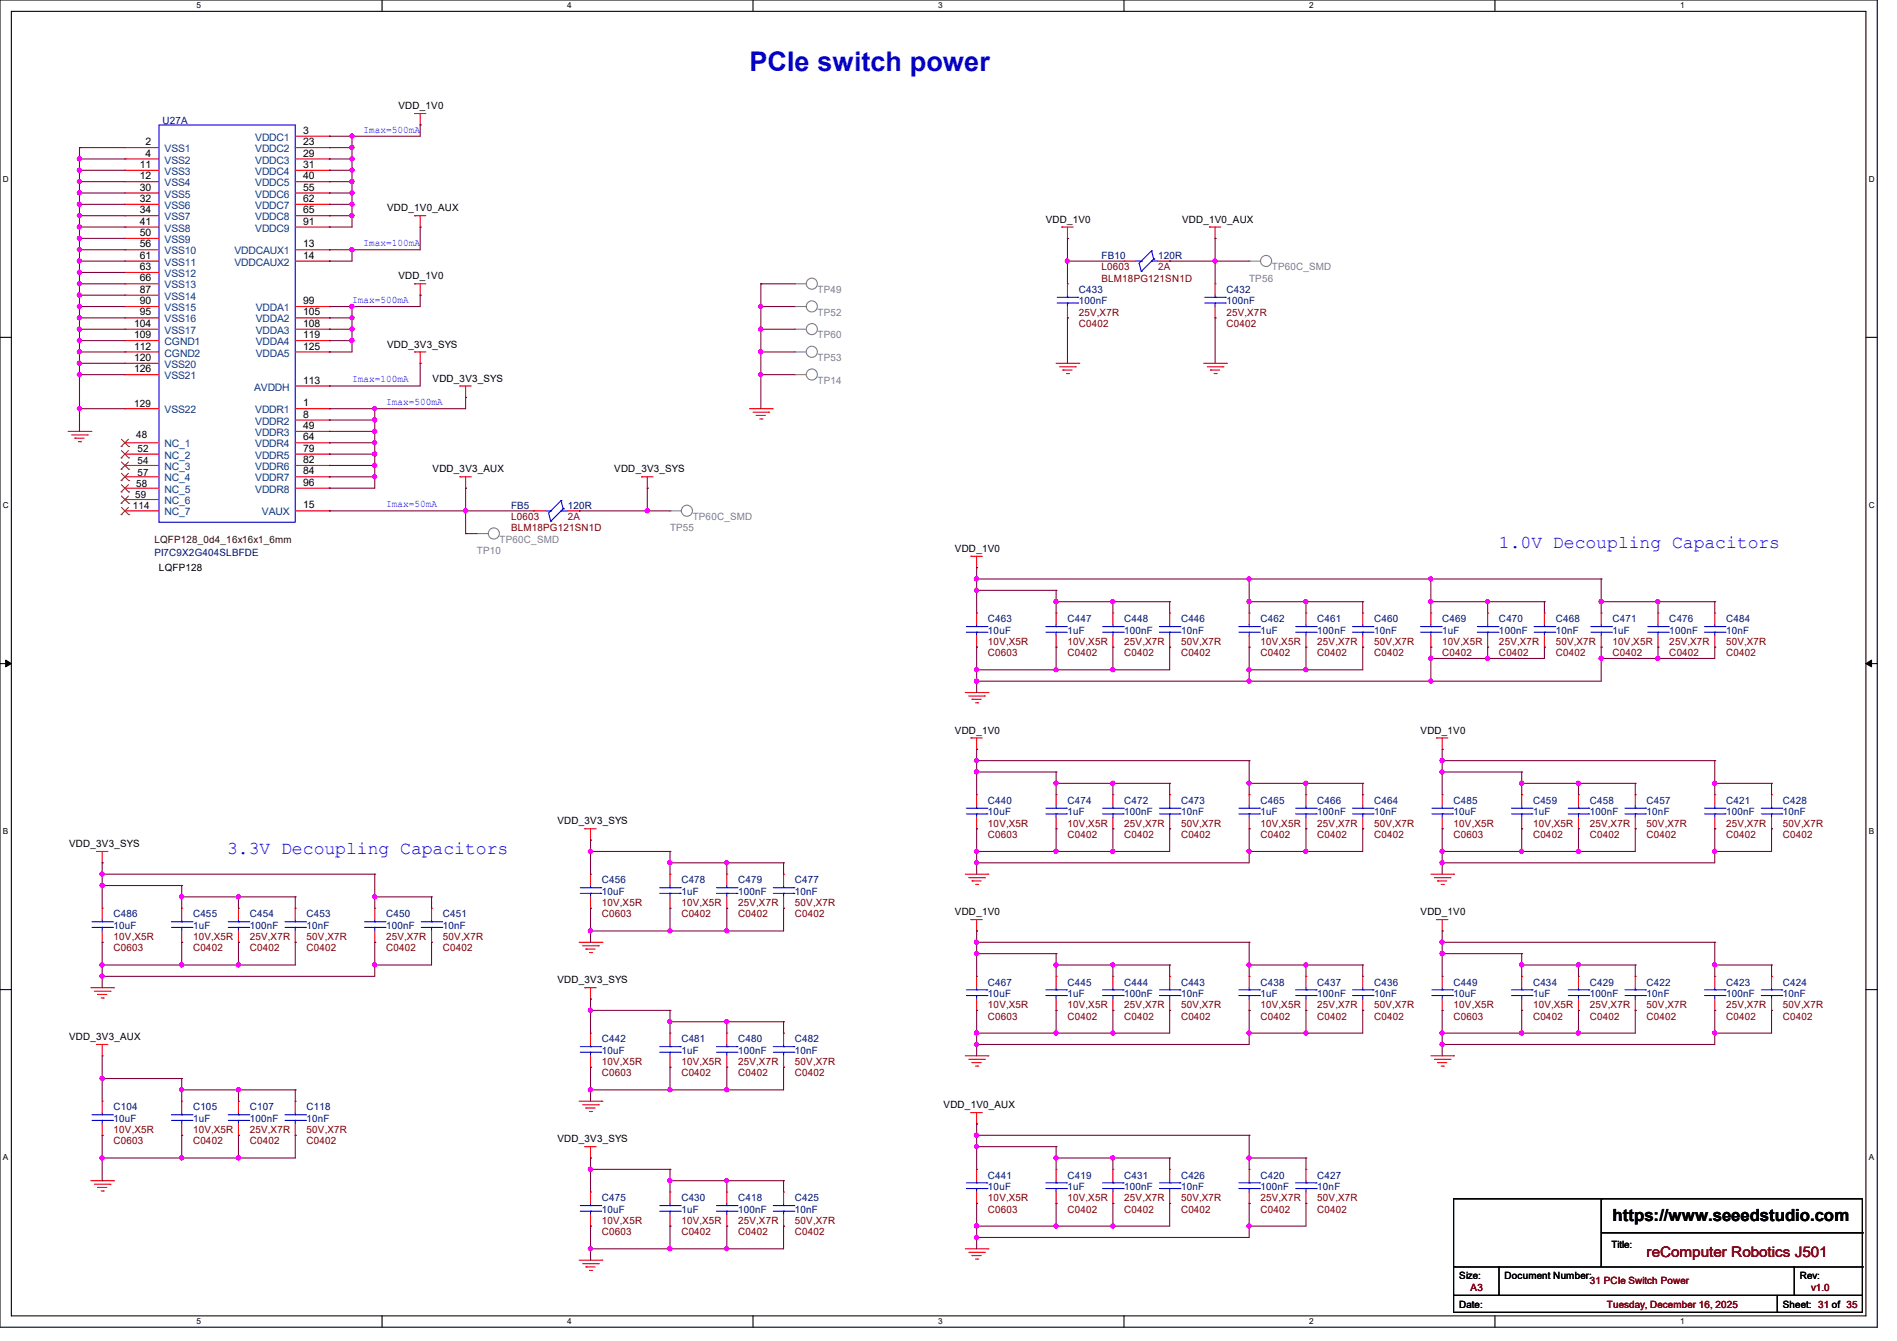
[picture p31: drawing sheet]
<svg xmlns="http://www.w3.org/2000/svg" width="297mm" height="210mm" viewBox="0 0 297 210" stroke-linecap="round" stroke-linejoin="round" font-family="sans-serif">
<defs><g id="words">
<text font-size="4.2" fill="#00f" x="117.3" y="11">PCIe switch power</text>
<g font-size="2.8" fill="#00f">
<text x="234.7" y="85.8">1.0V Decoupling Capacitors</text>
<text x="35.6" y="133.8">3.3V Decoupling Capacitors</text>
</g>
<text font-size="2.6" x="252.5" y="191.2">https://www.seeedstudio.com</text>
<text font-size="2.3" fill="#800000" x="257.8" y="196.9">reComputer Robotics J501</text>
<g font-size="1.6">
<text x="62.4" y="17.1">VDD_1V0</text>
<text x="22.8" y="22.7">2</text>
<text x="47.5" y="21">3</text>
<text x="47.5" y="22.7">23</text>
<text x="21.9" y="26.3">11</text>
<text x="21.9" y="28.1">12</text>
<text x="21.9" y="29.8">30</text>
<text x="22.8" y="24.5">4</text>
<text x="47.5" y="24.5">29</text>
<text x="47.5" y="26.3">31</text>
<text x="47.5" y="28.1">40</text>
<text x="47.5" y="29.8">55</text>
<text x="21.9" y="31.6">32</text>
<text x="21.9" y="33.4">34</text>
<text x="21.9" y="35.2">41</text>
<text x="47.5" y="31.6">62</text>
<text x="47.5" y="33.4">65</text>
<text x="47.5" y="35.2">91</text>
<text x="60.6" y="33.1">VDD_1V0_AUX</text>
<text x="163.7" y="34.9">VDD_1V0</text>
<text x="185.1" y="34.9">VDD_1V0_AUX</text>
<text x="21.9" y="37">50</text>
<text x="21.9" y="38.7">56</text>
<text x="21.9" y="40.5">61</text>
<text x="47.5" y="38.7">13</text>
<text x="47.5" y="40.5">14</text>
<text x="21.9" y="42.3">63</text>
<text x="21.9" y="44.1">66</text>
<text x="21.9" y="45.8">87</text>
<text x="21.9" y="47.6">90</text>
<text x="47.5" y="47.6">99</text>
<text x="62.4" y="43.8">VDD_1V0</text>
<text x="21" y="51.2">104</text>
<text x="21" y="53">109</text>
<text x="21.9" y="49.4">95</text>
<text x="47.5" y="49.4">105</text>
<text x="47.5" y="51.2">108</text>
<text x="47.5" y="53">119</text>
<text x="21" y="54.7">112</text>
<text x="21" y="56.5">120</text>
<text x="21" y="58.3">126</text>
<text x="47.5" y="54.7">125</text>
<text x="60.6" y="54.4">VDD_3V3_SYS</text>
<text x="67.7" y="59.8">VDD_3V3_SYS</text>
<text x="21" y="63.7">129</text>
<text x="47.5" y="60.1">113</text>
<text x="47.5" y="63.6">1</text>
<text x="47.5" y="65.4">8</text>
<text x="21.3" y="68.7">48</text>
<text x="21.5" y="70.8">52</text>
<text x="47.5" y="67.2">49</text>
<text x="47.5" y="69">64</text>
<text x="47.5" y="70.7">79</text>
<text x="21.3" y="76.3">58</text>
<text x="21.5" y="72.7">54</text>
<text x="21.5" y="74.5">57</text>
<text x="47.5" y="72.5">82</text>
<text x="47.5" y="74.3">84</text>
<text x="47.5" y="76.1">96</text>
<text x="67.7" y="74">VDD_3V3_AUX</text>
<text x="96.2" y="74">VDD_3V3_SYS</text>
<text x="20.8" y="79.7">114</text>
<text x="21.2" y="78.1">59</text>
<text x="47.5" y="79.6">15</text>
<text x="24.9" y="89.4">LQFP128</text>
<text x="149.5" y="86.4">VDD_1V0</text>
<text x="149.5" y="114.9">VDD_1V0</text>
<text x="222.4" y="114.9">VDD_1V0</text>
<text x="87.3" y="129.1">VDD_3V3_SYS</text>
<text x="10.8" y="132.7">VDD_3V3_SYS</text>
<text x="149.5" y="143.3">VDD_1V0</text>
<text x="222.4" y="143.3">VDD_1V0</text>
<text x="87.3" y="154">VDD_3V3_SYS</text>
<text x="10.8" y="162.9">VDD_3V3_AUX</text>
<text x="147.7" y="173.6">VDD_1V0_AUX</text>
<text x="87.3" y="178.9">VDD_3V3_SYS</text>
<text x="252.3" y="195.4">Title:</text>
<text x="228.5" y="200.2">Size:</text>
<text x="235.6" y="200.2">Document Number:</text>
<text x="281.8" y="200.2">Rev:</text>
<text x="228.5" y="204.8">Date:</text>
<text x="279.1" y="204.8">Sheet: 31 of 35</text>
</g>
<g font-size="1.6" fill="#000080">
<text x="25.4" y="19.4">U27A</text>
<text x="172.5" y="40.6">FB10</text>
<text x="181.3" y="40.6">120R</text>
<text x="168.9" y="45.9">C433</text>
<text x="168.9" y="47.7">100nF</text>
<text x="192" y="45.9">C432</text>
<text x="192" y="47.7">100nF</text>
<text x="80" y="79.7">FB5</text>
<text x="88.9" y="79.7">120R</text>
<text x="24.2" y="87.1">PI7C9X2G404SLBFDE</text>
<text x="154.7" y="97.4">C463</text>
<text x="154.7" y="99.2">10uF</text>
<text x="167.1" y="97.4">C447</text>
<text x="167.1" y="99.2">1uF</text>
<text x="176" y="97.4">C448</text>
<text x="176" y="99.2">100nF</text>
<text x="184.9" y="97.4">C446</text>
<text x="184.9" y="99.2">10nF</text>
<text x="197.4" y="97.4">C462</text>
<text x="197.4" y="99.2">1uF</text>
<text x="206.2" y="97.4">C461</text>
<text x="206.2" y="99.2">100nF</text>
<text x="215.1" y="97.4">C460</text>
<text x="215.1" y="99.2">10nF</text>
<text x="225.8" y="97.4">C469</text>
<text x="225.8" y="99.2">1uF</text>
<text x="234.7" y="97.4">C470</text>
<text x="234.7" y="99.2">100nF</text>
<text x="243.6" y="97.4">C468</text>
<text x="243.6" y="99.2">10nF</text>
<text x="252.5" y="97.4">C471</text>
<text x="252.5" y="99.2">1uF</text>
<text x="261.4" y="97.4">C476</text>
<text x="261.4" y="99.2">100nF</text>
<text x="270.3" y="97.4">C484</text>
<text x="270.3" y="99.2">10nF</text>
<text x="154.7" y="125.9">C440</text>
<text x="167.1" y="125.9">C474</text>
<text x="176" y="125.9">C472</text>
<text x="184.9" y="125.9">C473</text>
<text x="197.4" y="125.9">C465</text>
<text x="206.2" y="125.9">C466</text>
<text x="215.1" y="125.9">C464</text>
<text x="227.6" y="125.9">C485</text>
<text x="240" y="125.9">C459</text>
<text x="248.9" y="125.9">C458</text>
<text x="257.8" y="125.9">C457</text>
<text x="270.3" y="125.9">C421</text>
<text x="279.1" y="125.9">C428</text>
<text x="154.7" y="127.7">10uF</text>
<text x="167.1" y="127.7">1uF</text>
<text x="176" y="127.7">100nF</text>
<text x="184.9" y="127.7">10nF</text>
<text x="197.4" y="127.7">1uF</text>
<text x="206.2" y="127.7">100nF</text>
<text x="215.1" y="127.7">10nF</text>
<text x="227.6" y="127.7">10uF</text>
<text x="240" y="127.7">1uF</text>
<text x="248.9" y="127.7">100nF</text>
<text x="257.8" y="127.7">10nF</text>
<text x="270.3" y="127.7">100nF</text>
<text x="279.1" y="127.7">10nF</text>
<text x="17.8" y="143.7">C486</text>
<text x="30.2" y="143.7">C455</text>
<text x="39.1" y="143.7">C454</text>
<text x="48" y="143.7">C453</text>
<text x="60.5" y="143.7">C450</text>
<text x="69.3" y="143.7">C451</text>
<text x="94.2" y="138.3">C456</text>
<text x="94.2" y="140.1">10uF</text>
<text x="106.7" y="138.3">C478</text>
<text x="106.7" y="140.1">1uF</text>
<text x="115.6" y="138.3">C479</text>
<text x="115.6" y="140.1">100nF</text>
<text x="124.5" y="138.3">C477</text>
<text x="124.5" y="140.1">10nF</text>
<text x="17.8" y="145.5">10uF</text>
<text x="30.2" y="145.5">1uF</text>
<text x="39.1" y="145.5">100nF</text>
<text x="48" y="145.5">10nF</text>
<text x="60.5" y="145.5">100nF</text>
<text x="69.3" y="145.5">10nF</text>
<text x="154.7" y="154.3">C467</text>
<text x="167.1" y="154.3">C445</text>
<text x="176" y="154.3">C444</text>
<text x="184.9" y="154.3">C443</text>
<text x="197.4" y="154.3">C438</text>
<text x="206.2" y="154.3">C437</text>
<text x="215.1" y="154.3">C436</text>
<text x="227.6" y="154.3">C449</text>
<text x="240" y="154.3">C434</text>
<text x="248.9" y="154.3">C429</text>
<text x="257.8" y="154.3">C422</text>
<text x="270.3" y="154.3">C423</text>
<text x="279.1" y="154.3">C424</text>
<text x="154.7" y="156.1">10uF</text>
<text x="167.1" y="156.1">1uF</text>
<text x="176" y="156.1">100nF</text>
<text x="184.9" y="156.1">10nF</text>
<text x="197.4" y="156.1">1uF</text>
<text x="206.2" y="156.1">100nF</text>
<text x="215.1" y="156.1">10nF</text>
<text x="227.6" y="156.1">10uF</text>
<text x="240" y="156.1">1uF</text>
<text x="248.9" y="156.1">100nF</text>
<text x="257.8" y="156.1">10nF</text>
<text x="270.3" y="156.1">100nF</text>
<text x="279.1" y="156.1">10nF</text>
<text x="94.2" y="163.2">C442</text>
<text x="94.2" y="165">10uF</text>
<text x="106.7" y="163.2">C481</text>
<text x="106.7" y="165">1uF</text>
<text x="115.6" y="163.2">C480</text>
<text x="115.6" y="165">100nF</text>
<text x="124.5" y="163.2">C482</text>
<text x="124.5" y="165">10nF</text>
<text x="17.8" y="173.9">C104</text>
<text x="30.2" y="173.9">C105</text>
<text x="39.1" y="173.9">C107</text>
<text x="48" y="173.9">C118</text>
<text x="17.8" y="175.7">10uF</text>
<text x="30.2" y="175.7">1uF</text>
<text x="39.1" y="175.7">100nF</text>
<text x="48" y="175.7">10nF</text>
<text x="154.7" y="184.6">C441</text>
<text x="167.1" y="184.6">C419</text>
<text x="176" y="184.6">C431</text>
<text x="184.9" y="184.6">C426</text>
<text x="197.4" y="184.6">C420</text>
<text x="206.2" y="184.6">C427</text>
<text x="94.2" y="188.1">C475</text>
<text x="94.2" y="189.9">10uF</text>
<text x="106.7" y="188.1">C430</text>
<text x="106.7" y="189.9">1uF</text>
<text x="115.6" y="188.1">C418</text>
<text x="115.6" y="189.9">100nF</text>
<text x="124.5" y="188.1">C425</text>
<text x="124.5" y="189.9">10nF</text>
<text x="154.7" y="186.3">10uF</text>
<text x="167.1" y="186.3">1uF</text>
<text x="176" y="186.3">100nF</text>
<text x="184.9" y="186.3">10nF</text>
<text x="197.4" y="186.3">100nF</text>
<text x="206.2" y="186.3">10nF</text>
</g>
<g font-size="1.6" fill="#004080">
<text x="25.8" y="23.8">VSS1</text>
<text x="40" y="22.1">VDDC1</text>
<text x="40" y="23.8">VDDC2</text>
<text x="25.8" y="25.6">VSS2</text>
<text x="25.8" y="27.4">VSS3</text>
<text x="25.8" y="29.2">VSS4</text>
<text x="40" y="25.6">VDDC3</text>
<text x="40" y="27.4">VDDC4</text>
<text x="40" y="29.2">VDDC5</text>
<text x="25.8" y="30.9">VSS5</text>
<text x="25.8" y="32.7">VSS6</text>
<text x="25.8" y="34.5">VSS7</text>
<text x="40" y="30.9">VDDC6</text>
<text x="40" y="32.7">VDDC7</text>
<text x="40" y="34.5">VDDC8</text>
<text x="25.8" y="36.3">VSS8</text>
<text x="25.8" y="38.1">VSS9</text>
<text x="25.8" y="39.8">VSS10</text>
<text x="25.8" y="41.6">VSS11</text>
<text x="36.7" y="39.8">VDDCAUX1</text>
<text x="36.7" y="41.6">VDDCAUX2</text>
<text x="40" y="36.3">VDDC9</text>
<text x="25.8" y="43.4">VSS12</text>
<text x="25.8" y="45.2">VSS13</text>
<text x="25.8" y="46.9">VSS14</text>
<text x="25.8" y="48.7">VSS15</text>
<text x="25.8" y="50.5">VSS16</text>
<text x="25.8" y="52.3">VSS17</text>
<text x="40" y="50.5">VDDA2</text>
<text x="40" y="48.7">VDDA1</text>
<text x="40" y="52.3">VDDA3</text>
<text x="25.8" y="54.1">CGND1</text>
<text x="25.8" y="55.8">CGND2</text>
<text x="25.8" y="57.6">VSS20</text>
<text x="25.8" y="59.4">VSS21</text>
<text x="40" y="54.1">VDDA4</text>
<text x="40" y="55.8">VDDA5</text>
<text x="25.8" y="64.7">VSS22</text>
<text x="39.8" y="61.2">AVDDH</text>
<text x="40" y="64.7">VDDR1</text>
<text x="25.8" y="70.1">NC_1</text>
<text x="25.8" y="71.8">NC_2</text>
<text x="40" y="66.5">VDDR2</text>
<text x="40" y="68.3">VDDR3</text>
<text x="40" y="70.1">VDDR4</text>
<text x="40" y="71.8">VDDR5</text>
<text x="25.8" y="73.6">NC_3</text>
<text x="25.8" y="75.4">NC_4</text>
<text x="25.8" y="77.2">NC_5</text>
<text x="40" y="73.6">VDDR6</text>
<text x="40" y="75.4">VDDR7</text>
<text x="40" y="77.2">VDDR8</text>
<text x="25.8" y="79">NC_6</text>
<text x="25.8" y="80.7">NC_7</text>
<text x="41" y="80.7">VAUX</text>
</g>
<g font-size="1.6" fill="#00f">
<text x="56.9" y="20.8">Imax=500mA</text>
<text x="56.9" y="38.6">Imax=100mA</text>
<text x="55.1" y="47.5">Imax=500mA</text>
<text x="55.1" y="59.9">Imax=100mA</text>
<text x="60.5" y="63.5">Imax=500mA</text>
<text x="60.5" y="79.5">Imax=50mA</text>
</g>
<g font-size="1.6" fill="#808080">
<text x="128" y="45.9">TP49</text>
<text x="195.6" y="44.1">TP56</text>
<text x="199.1" y="42.3">TP60C_SMD</text>
<text x="128" y="49.4">TP52</text>
<text x="128" y="53">TP60</text>
<text x="128" y="56.6">TP53</text>
<text x="128" y="60.1">TP14</text>
<text x="104.9" y="83.2">TP55</text>
<text x="108.5" y="81.4">TP60C_SMD</text>
<text x="74.7" y="86.8">TP10</text>
<text x="78.2" y="85">TP60C_SMD</text>
</g>
<g font-size="1.6" fill="#800000">
<text x="172.5" y="42.3">L0603</text>
<text x="172.5" y="44.1">BLM18PG121SN1D</text>
<text x="168.9" y="51.2">C0402</text>
<text x="168.9" y="49.4">25V,X7R</text>
<text x="192" y="51.2">C0402</text>
<text x="192" y="49.4">25V,X7R</text>
<text x="80" y="81.4">L0603</text>
<text x="80" y="83.2">BLM18PG121SN1D</text>
<text x="154.7" y="101">10V,X5R</text>
<text x="167.1" y="101">10V,X5R</text>
<text x="176" y="101">25V,X7R</text>
<text x="184.9" y="101">50V,X7R</text>
<text x="197.4" y="101">10V,X5R</text>
<text x="206.2" y="101">25V,X7R</text>
<text x="215.1" y="101">50V,X7R</text>
<text x="225.8" y="101">10V,X5R</text>
<text x="234.7" y="101">25V,X7R</text>
<text x="243.6" y="101">50V,X7R</text>
<text x="252.5" y="101">10V,X5R</text>
<text x="261.4" y="101">25V,X7R</text>
<text x="270.3" y="101">50V,X7R</text>
<text x="154.7" y="102.8">C0603</text>
<text x="167.1" y="102.8">C0402</text>
<text x="176" y="102.8">C0402</text>
<text x="184.9" y="102.8">C0402</text>
<text x="197.4" y="102.8">C0402</text>
<text x="206.2" y="102.8">C0402</text>
<text x="215.1" y="102.8">C0402</text>
<text x="225.8" y="102.8">C0402</text>
<text x="234.7" y="102.8">C0402</text>
<text x="243.6" y="102.8">C0402</text>
<text x="252.5" y="102.8">C0402</text>
<text x="261.4" y="102.8">C0402</text>
<text x="270.3" y="102.8">C0402</text>
<text x="154.7" y="131.2">C0603</text>
<text x="154.7" y="129.5">10V,X5R</text>
<text x="167.1" y="131.2">C0402</text>
<text x="167.1" y="129.5">10V,X5R</text>
<text x="176" y="131.2">C0402</text>
<text x="176" y="129.5">25V,X7R</text>
<text x="184.9" y="131.2">C0402</text>
<text x="184.9" y="129.5">50V,X7R</text>
<text x="197.4" y="131.2">C0402</text>
<text x="197.4" y="129.5">10V,X5R</text>
<text x="206.2" y="131.2">C0402</text>
<text x="206.2" y="129.5">25V,X7R</text>
<text x="215.1" y="131.2">C0402</text>
<text x="215.1" y="129.5">50V,X7R</text>
<text x="227.6" y="131.2">C0603</text>
<text x="227.6" y="129.5">10V,X5R</text>
<text x="240" y="131.2">C0402</text>
<text x="240" y="129.5">10V,X5R</text>
<text x="248.9" y="131.2">C0402</text>
<text x="248.9" y="129.5">25V,X7R</text>
<text x="257.8" y="131.2">C0402</text>
<text x="257.8" y="129.5">50V,X7R</text>
<text x="270.3" y="131.2">C0402</text>
<text x="270.3" y="129.5">25V,X7R</text>
<text x="279.1" y="131.2">C0402</text>
<text x="279.1" y="129.5">50V,X7R</text>
<text x="94.2" y="143.7">C0603</text>
<text x="94.2" y="141.9">10V,X5R</text>
<text x="106.7" y="143.7">C0402</text>
<text x="106.7" y="141.9">10V,X5R</text>
<text x="115.6" y="143.7">C0402</text>
<text x="115.6" y="141.9">25V,X7R</text>
<text x="124.5" y="143.7">C0402</text>
<text x="124.5" y="141.9">50V,X7R</text>
<text x="17.8" y="149">C0603</text>
<text x="17.8" y="147.2">10V,X5R</text>
<text x="30.2" y="149">C0402</text>
<text x="30.2" y="147.2">10V,X5R</text>
<text x="39.1" y="149">C0402</text>
<text x="39.1" y="147.2">25V,X7R</text>
<text x="48" y="149">C0402</text>
<text x="48" y="147.2">50V,X7R</text>
<text x="60.5" y="149">C0402</text>
<text x="60.5" y="147.2">25V,X7R</text>
<text x="69.3" y="149">C0402</text>
<text x="69.3" y="147.2">50V,X7R</text>
<text x="154.7" y="159.7">C0603</text>
<text x="154.7" y="157.9">10V,X5R</text>
<text x="167.1" y="159.7">C0402</text>
<text x="167.1" y="157.9">10V,X5R</text>
<text x="176" y="159.7">C0402</text>
<text x="176" y="157.9">25V,X7R</text>
<text x="184.9" y="159.7">C0402</text>
<text x="184.9" y="157.9">50V,X7R</text>
<text x="197.4" y="159.7">C0402</text>
<text x="197.4" y="157.9">10V,X5R</text>
<text x="206.2" y="159.7">C0402</text>
<text x="206.2" y="157.9">25V,X7R</text>
<text x="215.1" y="159.7">C0402</text>
<text x="215.1" y="157.9">50V,X7R</text>
<text x="227.6" y="159.7">C0603</text>
<text x="227.6" y="157.9">10V,X5R</text>
<text x="240" y="159.7">C0402</text>
<text x="240" y="157.9">10V,X5R</text>
<text x="248.9" y="159.7">C0402</text>
<text x="248.9" y="157.9">25V,X7R</text>
<text x="257.8" y="159.7">C0402</text>
<text x="257.8" y="157.9">50V,X7R</text>
<text x="270.3" y="159.7">C0402</text>
<text x="270.3" y="157.9">25V,X7R</text>
<text x="279.1" y="159.7">C0402</text>
<text x="279.1" y="157.9">50V,X7R</text>
<text x="94.2" y="166.8">10V,X5R</text>
<text x="106.7" y="166.8">10V,X5R</text>
<text x="115.6" y="166.8">25V,X7R</text>
<text x="124.5" y="166.8">50V,X7R</text>
<text x="94.2" y="168.6">C0603</text>
<text x="106.7" y="168.6">C0402</text>
<text x="115.6" y="168.6">C0402</text>
<text x="124.5" y="168.6">C0402</text>
<text x="17.8" y="179.2">C0603</text>
<text x="17.8" y="177.5">10V,X5R</text>
<text x="30.2" y="179.2">C0402</text>
<text x="30.2" y="177.5">10V,X5R</text>
<text x="39.1" y="179.2">C0402</text>
<text x="39.1" y="177.5">25V,X7R</text>
<text x="48" y="179.2">C0402</text>
<text x="48" y="177.5">50V,X7R</text>
<text x="94.2" y="191.7">10V,X5R</text>
<text x="106.7" y="191.7">10V,X5R</text>
<text x="115.6" y="191.7">25V,X7R</text>
<text x="124.5" y="191.7">50V,X7R</text>
<text x="154.7" y="189.9">C0603</text>
<text x="154.7" y="188.1">10V,X5R</text>
<text x="167.1" y="189.9">C0402</text>
<text x="167.1" y="188.1">10V,X5R</text>
<text x="176" y="189.9">C0402</text>
<text x="176" y="188.1">25V,X7R</text>
<text x="184.9" y="189.9">C0402</text>
<text x="184.9" y="188.1">50V,X7R</text>
<text x="197.4" y="189.9">C0402</text>
<text x="197.4" y="188.1">25V,X7R</text>
<text x="206.2" y="189.9">C0402</text>
<text x="206.2" y="188.1">50V,X7R</text>
<text x="94.2" y="193.5">C0603</text>
<text x="106.7" y="193.5">C0402</text>
<text x="115.6" y="193.5">C0402</text>
<text x="124.5" y="193.5">C0402</text>
<text x="230.2" y="202.2">A3</text>
<text x="248.9" y="201.1">31 PCIe Switch Power</text>
<text x="283.6" y="202.2">v1.0</text>
<text x="251.6" y="204.8">Tuesday, December 16, 2025</text>
</g>
<g font-size="1.6" fill="#800040">
<text x="181.4" y="42.3">2A</text>
<text x="88.9" y="81.4">2A</text>
</g>
<text font-size="1.6" fill="#400000" x="24.2" y="85">LQFP128_0d4_16x16x1_6mm</text>
<g font-size="1.3">
<text x="30.8" y="1.3">5</text>
<text x="88.8" y="1.3">4</text>
<text x="146.9" y="1.3">3</text>
<text x="205" y="1.3">2</text>
<text x="263.1" y="1.3">1</text>
<text x=".5" y="28.4">D</text>
<text x="292.6" y="28.4">D</text>
<text x=".5" y="79.5">C</text>
<text x="292.6" y="79.5">C</text>
<text x=".5" y="130.6">B</text>
<text x="292.6" y="130.6">B</text>
<text x=".5" y="181.7">A</text>
<text x="292.6" y="181.7">A</text>
<text x="30.8" y="207.4">5</text>
<text x="88.8" y="207.4">4</text>
<text x="146.9" y="207.4">3</text>
<text x="205" y="207.4">2</text>
<text x="263.1" y="207.4">1</text>
</g>
</g></defs>
<path d="M0 0h293.9v207.9h-293.9zM1.8 1.8h290.3v204.3h-290.3z" fill="none" stroke="#000" stroke-width=".17"/>
<g fill="#fff">
<path d="M30.8 .2h.7v1.4h-.7z"/>
<path d="M30.8 206.2h.7v1.4h-.7z"/>
</g>
<path d="M59.8 0v1.8M59.8 206.1v1.8" fill="none" stroke="#000" stroke-width=".17"/>
<g fill="#fff">
<path d="M88.8 .2h.7v1.4h-.7z"/>
<path d="M88.8 206.2h.7v1.4h-.7z"/>
</g>
<path d="M117.9 0v1.8M117.9 206.1v1.8" fill="none" stroke="#000" stroke-width=".17"/>
<g fill="#fff">
<path d="M146.9 .2h.7v1.4h-.7z"/>
<path d="M146.9 206.2h.7v1.4h-.7z"/>
</g>
<path d="M176 0v1.8M176 206.1v1.8" fill="none" stroke="#000" stroke-width=".17"/>
<g fill="#fff">
<path d="M205 .2h.7v1.4h-.7z"/>
<path d="M205 206.2h.7v1.4h-.7z"/>
</g>
<path d="M234.1 0v1.8M234.1 206.1v1.8" fill="none" stroke="#000" stroke-width=".17"/>
<g fill="#fff">
<path d="M263.1 .2h.6v1.4h-.6z"/>
<path d="M263.1 206.2h.6v1.4h-.6z"/>
<path d="M.5 27.3h.9v1.4h-.9z"/>
<path d="M292.6 27.3h.9v1.4h-.9z"/>
<path d="M.5 78.4h.9v1.4h-.9z"/>
<path d="M292.6 78.4h.9v1.4h-.9z"/>
</g>
<path d="M0 52.8h1.8M292.1 52.8h1.8" fill="none" stroke="#000" stroke-width=".17"/>
<g fill="#fff">
<path d="M.5 129.5h.8v1.4h-.8z"/>
<path d="M292.6 129.5h.8v1.4h-.8z"/>
</g>
<path d="M0 103.9h1.8M292.1 103.9h1.8" fill="none" stroke="#000" stroke-width=".17"/>
<path d="M.9 103.4l.9 .5-.9 .5zM292.1 103.9l.9-.5v1z" fill="#000" stroke="#000" stroke-width=".16"/>
<g fill="#fff">
<path d="M.5 180.5h.8v1.4h-.8z"/>
<path d="M292.6 180.5h.8v1.4h-.8z"/>
</g>
<g fill="none" stroke="#000" stroke-width=".17">
<path d="M0 155h1.8M292.1 155h1.8M227.6 187.7h64v17.8h-64zM227.6 198.4h64M234.7 198.4v4.5M250.7 187.7h.1M250.7 187.7v10.7M250.7 193.1h40.9M280.9 198.4v4.5M291.6 198.4h.1M291.6 193.1h.1M227.6 202.9h.1"/>
<path d="M227.6 202.9h64M234.7 202.9h.1M278.3 205.5h.1M278.3 202.9v2.6M280.9 202.9h.1"/>
</g>
<g fill="none" stroke="#f00" stroke-width=".17">
<path d="M64.9 17.8h.1M64.9 17.8h1.8M65.8 19.6h.1M65.8 17.8v1.8M19.6 23.1h.1M19.6 24.9h.1M19.6 26.7h.1M19.6 28.4h.1M19.6 30.2h.1M19.6 32h.1M19.6 33.8h.1M19.6 35.6h.1"/>
<path d="M19.6 37.3h.1M19.6 39.1h.1M19.6 33.8h5.3M19.6 35.6h5.3M19.6 23.1h5.3M19.6 24.9h5.3M19.6 26.7h5.3M19.6 28.4h5.3M19.6 30.2h5.3M19.6 32h5.3M19.6 37.3h5.3M19.6 39.1h5.3"/>
<path d="M46.2 33.8h5.4M46.2 35.6h5.4M46.2 23.1h5.4M46.2 24.9h5.4M46.2 26.7h5.4M46.2 28.4h5.4M46.2 30.2h5.4M46.2 32h5.4M46.2 39.1h5.4M46.2 21.3h5.4M51.6 21.3h.1M51.6 23.1h.1"/>
<path d="M51.6 24.9h.1M51.6 26.7h.1M51.6 28.4h.1M51.6 30.2h.1M51.6 32h.1M51.6 33.8h.1M51.6 35.6h.1M51.6 39.1h.1M64.9 33.8h.1M64.9 33.8h1.8M65.8 35.6h.1M65.8 33.8v1.8"/>
<path d="M166.2 35.6h.1M166.2 35.6h1.8M167.1 37.3h.1M167.1 35.6v1.7M189.4 35.6h.1M189.4 35.6h1.7M190.2 37.3h.1M190.2 35.6v1.7M19.6 40.9h.1M19.6 42.7h.1M19.6 44.4h.1M19.6 46.2h.1"/>
<path d="M19.6 48h.1M19.6 49.8h.1M19.6 51.6h.1M19.6 53.3h.1M19.6 55.1h.1M19.6 56.9h.1M19.6 58.7h.1M19.6 56.9h5.3M19.6 44.4h5.3M19.6 55.1h5.3M19.6 40.9h5.3M19.6 42.7h5.3"/>
<path d="M19.6 46.2h5.3M19.6 48h5.3M19.6 49.8h5.3M19.6 51.6h5.3M19.6 53.3h5.3M19.6 58.7h5.3M46.2 55.1h5.4M46.2 40.9h5.4M46.2 48h5.4M46.2 49.8h5.4M46.2 51.6h5.4M46.2 53.3h5.4"/>
<path d="M51.6 40.9h.1M51.6 49.8h.1M51.6 48h.1M51.6 51.6h.1M51.6 53.3h.1M51.6 55.1h.1M64.9 44.4h.1M64.9 55.1h.1M64.9 44.4h1.8M64.9 55.1h1.8M65.8 46.2h.1M65.8 56.9h.1"/>
<path d="M65.8 44.4v1.8M65.8 55.1v1.8M165.4 56.9h3.5M165.9 57.4h2.5M166.4 58h.1M166.4 58h1.5M167 58.5h.3M167.1 44.4h.1M167.1 49.8h.1M167.1 44.4v1.8M167.1 48v1.8M167.3 58.5h.1"/>
<path d="M168.4 57.4h.1M168.9 56.9h.1M176 40.9h.1M176 40.9h1.8M181.4 40.9h1.7M183.1 40.9h.1M188.5 56.9h3.5M189 57.4h2.5M189.5 58h.1M189.5 58h1.5M190.1 58.5h.3M190.2 44.4h.1"/>
<path d="M190.2 49.8h.1M190.2 44.4v1.8M190.2 48v1.8M190.4 58.5h.1M191.5 57.4h.1M192 56.9h.1M10.7 67.6h3.5M11.2 68.1h2.5M11.7 68.6h.1M11.7 68.6h1.5M12.3 69.2h.3M12.6 69.2h.1"/>
<path d="M13.7 68.1h.1M14.2 67.6h.1M19.6 64h.1M19.6 69.3h.1M19.6 71.1h.1M19.6 72.9h.1M19.6 74.7h.1M19.6 76.5h.1M19.6 78.2h.1M19.6 64h5.3M19.6 74.7h5.3M19.6 69.3h5.3"/>
<path d="M19.6 71.1h5.3M19.6 72.9h5.3M19.6 76.5h5.3M19.6 78.2h5.3M46.2 67.6h5.4M46.2 64h5.4M46.2 60.5h5.4M46.2 74.7h5.4M46.2 65.8h5.4M46.2 69.3h5.4M46.2 71.1h5.4M46.2 72.9h5.4"/>
<path d="M46.2 76.5h5.4M51.6 60.5h.1M51.6 64h.1M51.6 65.8h.1M51.6 67.6h.1M51.6 69.3h.1M51.6 71.1h.1M51.6 72.9h.1M51.6 74.7h.1M51.6 76.5h.1M72 60.5h.1M72 74.7h.1"/>
<path d="M72 60.5h1.8M72 74.7h1.8M72.9 62.2h.1M72.9 76.5h.1M72.9 60.5v1.7M72.9 74.7v1.8M100.5 74.7h.1M100.5 74.7h1.7M101.3 76.5h.1M101.3 74.7v1.8M117.3 64h3.6M117.9 64.6h2.5"/>
<path d="M118.4 65.1h.1M118.4 65.1h1.4M119 65.6h.3M119.3 65.6h.1M120.4 64.6h.1M120.9 64h.1M19.6 80h.1M19.6 80h5.3M46.2 80h5.4M51.6 80h.1M83.6 80h.1M83.6 80h1.7"/>
<path d="M88.9 80h1.8M90.7 80h.1M152 87.1h.1M152 87.1h1.8M152.9 88.9h.1M152.9 96h.1M152.9 87.1v1.8M152.9 96v1.8M152.9 99.6v1.7M165.4 96h.1M165.4 96v1.8M165.4 99.6v1.7"/>
<path d="M174.2 96h.1M174.2 96v1.8M174.2 99.6v1.7M183.1 96h.1M183.1 96v1.8M183.1 99.6v1.7M195.6 96h.1M195.6 96v1.8M195.6 99.6v1.7M204.5 96h.1M204.5 96v1.8M204.5 99.6v1.7"/>
<path d="M213.4 96h.1M213.4 96v1.8M213.4 99.6v1.7M224 96h.1M224 96v1.8M224 99.6v1.7M232.9 96h.1M232.9 96v1.8M232.9 99.6v1.7M241.8 96h.1M241.8 96v1.8M241.8 99.6v1.7"/>
<path d="M250.7 96h.1M250.7 96v1.8M250.7 99.6v1.7M259.6 96h.1M259.6 96v1.8M259.6 99.6v1.7M268.5 96h.1M268.5 96v1.8M268.5 99.6v1.7M151.1 108.5h3.6M151.7 109h2.4M152 115.6h.1"/>
<path d="M152 115.6h1.8M152.2 109.5h.1M152.2 109.5h1.4M152.7 110.1h.4M152.9 117.3h.1M152.9 101.3h.1M152.9 115.6v1.7M153.1 110.1h.1M154.1 109h.1M154.7 108.5h.1M165.4 101.3h.1M174.2 101.3h.1"/>
<path d="M183.1 101.3h.1M195.6 101.3h.1M204.5 101.3h.1M213.4 101.3h.1M224 101.3h.1M224.9 115.6h.1M224.9 115.6h1.8M225.8 117.3h.1M225.8 115.6v1.7M232.9 101.3h.1M241.8 101.3h.1M250.7 101.3h.1"/>
<path d="M259.6 101.3h.1M268.5 101.3h.1M15.1 133.3h.1M15.1 133.3h1.8M16 135.1h.1M16 133.3v1.8M91.6 129.8h.1M91.6 129.8h1.7M92.5 131.6h.1M92.5 136.9h.1M92.5 129.8v1.8M92.5 136.9v1.8"/>
<path d="M104.9 136.9h.1M104.9 136.9v1.8M113.8 136.9h.1M113.8 136.9v1.8M122.7 136.9h.1M122.7 136.9v1.8M151.1 136.9h3.6M151.7 137.5h2.4M152.2 138h.1M152.2 138h1.4M152.7 138.5h.4M152.9 124.5h.1"/>
<path d="M152.9 129.8h.1M152.9 124.5v1.7M152.9 128v1.8M153.1 138.5h.1M154.1 137.5h.1M154.7 136.9h.1M165.4 124.5h.1M165.4 129.8h.1M165.4 124.5v1.7M165.4 128v1.8M174.2 124.5h.1M174.2 129.8h.1"/>
<path d="M174.2 124.5v1.7M174.2 128v1.8M183.1 124.5h.1M183.1 129.8h.1M183.1 124.5v1.7M183.1 128v1.8M195.6 124.5h.1M195.6 129.8h.1M195.6 124.5v1.7M195.6 128v1.8M204.5 124.5h.1M204.5 129.8h.1"/>
<path d="M204.5 124.5v1.7M204.5 128v1.8M213.4 124.5h.1M213.4 129.8h.1M213.4 124.5v1.7M213.4 128v1.8M224 136.9h3.6M224.6 137.5h2.4M225.1 138h.1M225.1 138h1.4M225.6 138.5h.4M225.8 124.5h.1"/>
<path d="M225.8 129.8h.1M225.8 124.5v1.7M225.8 128v1.8M226 138.5h.1M227 137.5h.1M227.6 136.9h.1M238.3 124.5h.1M238.3 129.8h.1M238.3 124.5v1.7M238.3 128v1.8M247.1 124.5h.1M247.1 129.8h.1"/>
<path d="M247.1 124.5v1.7M247.1 128v1.8M256 124.5h.1M256 129.8h.1M256 124.5v1.7M256 128v1.8M268.5 124.5h.1M268.5 129.8h.1M268.5 124.5v1.7M268.5 128v1.8M277.4 124.5h.1M277.4 129.8h.1"/>
<path d="M277.4 124.5v1.7M277.4 128v1.8M14.2 154.7h3.6M14.8 155.2h2.4M15.3 155.7h.1M15.3 155.7h1.4M15.8 156.3h.4M16 142.2h.1M16 147.6h.1M16 142.2v1.8M16 145.8v1.8M16.2 156.3h.1"/>
<path d="M17.2 155.2h.1M17.8 154.7h.1M28.4 142.2h.1M28.4 147.6h.1M28.4 142.2v1.8M28.4 145.8v1.8M37.3 142.2h.1M37.3 147.6h.1M37.3 142.2v1.8M37.3 145.8v1.8M46.2 142.2h.1M46.2 147.6h.1"/>
<path d="M46.2 142.2v1.8M46.2 145.8v1.8M58.7 142.2h.1M58.7 147.6h.1M58.7 142.2v1.8M58.7 145.8v1.8M67.6 142.2h.1M67.6 147.6h.1M67.6 142.2v1.8M67.6 145.8v1.8M90.7 147.6h3.5M91.2 148.1h2.5"/>
<path d="M91.6 154.7h.1M91.6 154.7h1.7M91.7 148.6h.1M91.7 148.6h1.5M92.3 149.2h.3M92.5 156.5h.1M92.5 142.2h.1M92.5 140.5v1.7M92.5 154.7v1.8M92.6 149.2h.1M93.7 148.1h.1M94.2 147.6h.1"/>
<path d="M104.9 142.2h.1M104.9 140.5v1.7M113.8 142.2h.1M113.8 140.5v1.7M122.7 142.2h.1M122.7 140.5v1.7M152 144h.1M152 144h1.8M152.9 145.8h.1M152.9 152.9h.1M152.9 158.2h.1M152.9 144v1.8"/>
<path d="M152.9 152.9v1.8M152.9 156.5v1.7M165.4 152.9h.1M165.4 158.2h.1M165.4 152.9v1.8M165.4 156.5v1.7M174.2 152.9h.1M174.2 158.2h.1M174.2 152.9v1.8M174.2 156.5v1.7M183.1 152.9h.1M183.1 158.2h.1"/>
<path d="M183.1 152.9v1.8M183.1 156.5v1.7M195.6 152.9h.1M195.6 158.2h.1M195.6 152.9v1.8M195.6 156.5v1.7M204.5 152.9h.1M204.5 158.2h.1M204.5 152.9v1.8M204.5 156.5v1.7M213.4 152.9h.1M213.4 158.2h.1"/>
<path d="M213.4 152.9v1.8M213.4 156.5v1.7M224.9 144h.1M224.9 144h1.8M225.8 145.8h.1M225.8 152.9h.1M225.8 158.2h.1M225.8 144v1.8M225.8 152.9v1.8M225.8 156.5v1.7M238.3 152.9h.1M238.3 158.2h.1"/>
<path d="M238.3 152.9v1.8M238.3 156.5v1.7M247.1 152.9h.1M247.1 158.2h.1M247.1 152.9v1.8M247.1 156.5v1.7M256 152.9h.1M256 158.2h.1M256 152.9v1.8M256 156.5v1.7M268.5 152.9h.1M268.5 158.2h.1"/>
<path d="M268.5 152.9v1.8M268.5 156.5v1.7M277.4 152.9h.1M277.4 158.2h.1M277.4 152.9v1.8M277.4 156.5v1.7M15.1 163.6h.1M15.1 163.6h1.8M16 165.4h.1M16 172.5h.1M16 177.8h.1M16 163.6v1.8"/>
<path d="M16 172.5v1.7M16 176v1.8M28.4 172.5h.1M28.4 177.8h.1M28.4 172.5v1.7M28.4 176v1.8M37.3 172.5h.1M37.3 177.8h.1M37.3 172.5v1.7M37.3 176v1.8M46.2 172.5h.1M46.2 177.8h.1"/>
<path d="M46.2 172.5v1.7M46.2 176v1.8M90.7 172.5h3.5M91.2 173h2.5M91.6 179.6h.1M91.6 179.6h1.7M91.7 173.5h.1M91.7 173.5h1.5M92.3 174.1h.3M92.5 161.8h.1M92.5 167.1h.1M92.5 161.8v1.8"/>
<path d="M92.5 165.4v1.7M92.5 179.6v1.8M92.6 174.1h.1M93.7 173h.1M94.2 172.5h.1M104.9 161.8h.1M104.9 167.1h.1M104.9 161.8v1.8M104.9 165.4v1.7M113.8 161.8h.1M113.8 167.1h.1M113.8 161.8v1.8"/>
<path d="M113.8 165.4v1.7M122.7 161.8h.1M122.7 167.1h.1M122.7 161.8v1.8M122.7 165.4v1.7M151.1 165.4h3.6M151.7 165.9h2.4M152 174.2h.1M152 174.2h1.8M152.2 166.4h.1M152.2 166.4h1.4M152.7 167h.4"/>
<path d="M152.9 176h.1M152.9 174.2v1.8M153.1 167h.1M154.1 165.9h.1M154.7 165.4h.1M224 165.4h3.6M224.6 165.9h2.4M225.1 166.4h.1M225.1 166.4h1.4M225.6 167h.4M226 167h.1M227 165.9h.1"/>
<path d="M227.6 165.4h.1M14.2 184.9h3.6M14.8 185.5h2.4M15.3 186h.1M15.3 186h1.4M15.8 186.5h.4M16.2 186.5h.1M17.2 185.5h.1M17.8 184.9h.1M90.7 197.4h3.5M91.2 197.9h2.5M91.7 198.4h.1"/>
<path d="M91.7 198.4h1.5M92.3 199h.3M92.5 181.4h.1M92.5 186.7h.1M92.5 192h.1M92.5 186.7v1.8M92.5 190.2v1.8M92.6 199h.1M93.7 197.9h.1M94.2 197.4h.1M104.9 186.7h.1M104.9 192h.1"/>
<path d="M104.9 186.7v1.8M104.9 190.2v1.8M113.8 186.7h.1M113.8 192h.1M113.8 186.7v1.8M113.8 190.2v1.8M122.7 186.7h.1M122.7 192h.1M122.7 186.7v1.8M122.7 190.2v1.8M151.1 195.6h3.6M151.7 196.1h2.4"/>
<path d="M152.2 196.6h.1M152.2 196.6h1.4M152.7 197.2h.4M152.9 183.1h.1M152.9 188.5h.1M152.9 183.1v1.8M152.9 186.7v1.8M153.1 197.2h.1M154.1 196.1h.1M154.7 195.6h.1M165.4 183.1h.1M165.4 188.5h.1"/>
<path d="M165.4 183.1v1.8M165.4 186.7v1.8M174.2 183.1h.1M174.2 188.5h.1M174.2 183.1v1.8M174.2 186.7v1.8M183.1 183.1h.1M183.1 188.5h.1M183.1 183.1v1.8M183.1 186.7v1.8M195.6 183.1h.1M195.6 188.5h.1"/>
<path d="M195.6 183.1v1.8M195.6 186.7v1.8M204.5 183.1h.1M204.5 188.5h.1M204.5 183.1v1.8M204.5 186.7v1.8"/>
</g>
<g fill="none" stroke="#00f" stroke-width=".17">
<path d="M24.9 19.6h21.3v62.2h-21.3zM180.3 39.3h.1M180.3 39.3l-1.9 1.9 .3 1.3M180.3 39.3l.3 1.3M165.5 46.6h3.2M165.5 47.5h3.2M167.1 47.5h.1M167.1 46.6h.1M167.1 46.2v.4M167.1 47.5v.5M168.7 46.6h.1M168.7 47.5h.1"/>
<path d="M177.8 40.9h.9M178.7 42.5h.1M178.7 40.9h.1M180.3 40.9h.1M180.3 40.9h1.1M180.6 40.6h.1M180.6 40.6l-1.9 1.9M188.6 46.6h3.3M188.6 47.5h3.3M190.2 47.5h.1M190.2 46.6h.1M190.2 46.2v.4"/>
<path d="M190.2 47.5v.5M191.9 46.6h.1M191.9 47.5h.1M87.8 78.4h.1M87.8 78.4l-1.9 1.9 .3 1.3M87.8 78.4l.4 1.3M88.2 79.7h.1M88.2 79.7l-2 1.9M85.3 80h.9M86.2 81.6h.1M86.2 80h.1M87.8 80h.1"/>
<path d="M87.8 80h1.1M151.3 98.1h3.2M151.3 99h3.2M152.9 99h.1M152.9 98.1h.1M152.9 97.8v.3M152.9 99v.6M154.5 98.1h.1M154.5 99h.1M163.7 98.1h3.3M163.7 99h3.3M165.4 99h.1"/>
<path d="M165.4 98.1h.1M165.4 97.8v.3M165.4 99v.6M167 98.1h.1M167 99h.1M172.6 98.1h3.3M172.6 99h3.3M174.2 99h.1M174.2 98.1h.1M174.2 97.8v.3M174.2 99v.6M175.9 98.1h.1"/>
<path d="M175.9 99h.1M181.5 98.1h3.2M181.5 99h3.2M183.1 99h.1M183.1 98.1h.1M183.1 97.8v.3M183.1 99v.6M184.7 98.1h.1M184.7 99h.1M194 98.1h3.2M194 99h3.2M195.6 99h.1"/>
<path d="M195.6 98.1h.1M195.6 97.8v.3M195.6 99v.6M197.2 98.1h.1M197.2 99h.1M202.9 98.1h3.2M202.9 99h3.2M204.5 99h.1M204.5 98.1h.1M204.5 97.8v.3M204.5 99v.6M206.1 98.1h.1"/>
<path d="M206.1 99h.1M211.8 98.1h3.2M211.8 99h3.2M213.4 99h.1M213.4 98.1h.1M213.4 97.8v.3M213.4 99v.6M215 98.1h.1M215 99h.1M222.4 98.1h3.2M222.4 99h3.2M224 99h.1"/>
<path d="M224 98.1h.1M224 97.8v.3M224 99v.6M225.6 98.1h.1M225.6 99h.1M231.3 98.1h3.2M231.3 99h3.2M232.9 99h.1M232.9 98.1h.1M232.9 97.8v.3M232.9 99v.6M234.5 98.1h.1"/>
<path d="M234.5 99h.1M240.2 98.1h3.2M240.2 99h3.2M241.8 99h.1M241.8 98.1h.1M241.8 97.8v.3M241.8 99v.6M243.4 98.1h.1M243.4 99h.1M249.1 98.1h3.2M249.1 99h3.2M250.7 99h.1"/>
<path d="M250.7 98.1h.1M250.7 97.8v.3M250.7 99v.6M252.3 98.1h.1M252.3 99h.1M258 98.1h3.2M258 99h3.2M259.6 99h.1M259.6 98.1h.1M259.6 97.8v.3M259.6 99v.6M261.2 98.1h.1"/>
<path d="M261.2 99h.1M266.9 98.1h3.2M266.9 99h3.2M268.5 99h.1M268.5 98.1h.1M268.5 97.8v.3M268.5 99v.6M270.1 98.1h.1M270.1 99h.1M90.8 139h3.3M90.8 139.9h3.3M92.5 139.9h.1"/>
<path d="M92.5 139h.1M92.5 138.7v.3M92.5 139.9v.6M94.1 139h.1M94.1 139.9h.1M103.3 139h3.2M103.3 139.9h3.2M104.9 139.9h.1M104.9 139h.1M104.9 138.7v.3M104.9 139.9v.6M106.5 139h.1"/>
<path d="M106.5 139.9h.1M112.2 139h3.2M112.2 139.9h3.2M113.8 139.9h.1M113.8 139h.1M113.8 138.7v.3M113.8 139.9v.6M115.4 139h.1M115.4 139.9h.1M121.1 139h3.2M121.1 139.9h3.2M122.7 139.9h.1"/>
<path d="M122.7 139h.1M122.7 138.7v.3M122.7 139.9v.6M124.3 139h.1M124.3 139.9h.1M151.3 126.6h3.2M151.3 127.5h3.2M152.9 127.5h.1M152.9 126.6h.1M152.9 126.2v.4M152.9 127.5v.5M154.5 126.6h.1"/>
<path d="M154.5 127.5h.1M163.7 126.6h3.3M163.7 127.5h3.3M165.4 127.5h.1M165.4 126.6h.1M165.4 126.2v.4M165.4 127.5v.5M167 126.6h.1M167 127.5h.1M172.6 126.6h3.3M172.6 127.5h3.3M174.2 127.5h.1"/>
<path d="M174.2 126.6h.1M174.2 126.2v.4M174.2 127.5v.5M175.9 126.6h.1M175.9 127.5h.1M181.5 126.6h3.2M181.5 127.5h3.2M183.1 127.5h.1M183.1 126.6h.1M183.1 126.2v.4M183.1 127.5v.5M184.7 126.6h.1"/>
<path d="M184.7 127.5h.1M194 126.6h3.2M194 127.5h3.2M195.6 127.5h.1M195.6 126.6h.1M195.6 126.2v.4M195.6 127.5v.5M197.2 126.6h.1M197.2 127.5h.1M202.9 126.6h3.2M202.9 127.5h3.2M204.5 127.5h.1"/>
<path d="M204.5 126.6h.1M204.5 126.2v.4M204.5 127.5v.5M206.1 126.6h.1M206.1 127.5h.1M211.8 126.6h3.2M211.8 127.5h3.2M213.4 127.5h.1M213.4 126.6h.1M213.4 126.2v.4M213.4 127.5v.5M215 126.6h.1"/>
<path d="M215 127.5h.1M224.2 126.6h3.2M224.2 127.5h3.2M225.8 127.5h.1M225.8 126.6h.1M225.8 126.2v.4M225.8 127.5v.5M227.4 126.6h.1M227.4 127.5h.1M236.6 126.6h3.3M236.6 127.5h3.3M238.3 127.5h.1"/>
<path d="M238.3 126.6h.1M238.3 126.2v.4M238.3 127.5v.5M239.9 126.6h.1M239.9 127.5h.1M245.5 126.6h3.3M245.5 127.5h3.3M247.1 127.5h.1M247.1 126.6h.1M247.1 126.2v.4M247.1 127.5v.5M248.8 126.6h.1"/>
<path d="M248.8 127.5h.1M254.4 126.6h3.2M254.4 127.5h3.2M256 127.5h.1M256 126.6h.1M256 126.2v.4M256 127.5v.5M257.6 126.6h.1M257.6 127.5h.1M266.9 126.6h3.2M266.9 127.5h3.2M268.5 127.5h.1"/>
<path d="M268.5 126.6h.1M268.5 126.2v.4M268.5 127.5v.5M270.1 126.6h.1M270.1 127.5h.1M275.8 126.6h3.2M275.8 127.5h3.2M277.4 127.5h.1M277.4 126.6h.1M277.4 126.2v.4M277.4 127.5v.5M279 126.6h.1"/>
<path d="M279 127.5h.1M14.4 144.4h3.2M14.4 145.2h3.2M16 145.2h.1M16 144.4h.1M16 144v.4M16 145.2v.6M17.6 144.4h.1M17.6 145.2h.1M26.8 144.4h3.3M26.8 145.2h3.3M28.4 145.2h.1"/>
<path d="M28.4 144.4h.1M28.4 144v.4M28.4 145.2v.6M30.1 144.4h.1M30.1 145.2h.1M35.7 144.4h3.2M35.7 145.2h3.2M37.3 145.2h.1M37.3 144.4h.1M37.3 144v.4M37.3 145.2v.6M38.9 144.4h.1"/>
<path d="M38.9 145.2h.1M44.6 144.4h3.2M44.6 145.2h3.2M46.2 145.2h.1M46.2 144.4h.1M46.2 144v.4M46.2 145.2v.6M47.8 144.4h.1M47.8 145.2h.1M57.1 144.4h3.2M57.1 145.2h3.2M58.7 145.2h.1"/>
<path d="M58.7 144.4h.1M58.7 144v.4M58.7 145.2v.6M60.3 144.4h.1M60.3 145.2h.1M66 144.4h3.2M66 145.2h3.2M67.6 145.2h.1M67.6 144.4h.1M67.6 144v.4M67.6 145.2v.6M69.2 144.4h.1"/>
<path d="M69.2 145.2h.1M151.3 155h3.2M151.3 155.9h3.2M152.9 155.9h.1M152.9 155h.1M152.9 154.7v.3M152.9 155.9v.6M154.5 155h.1M154.5 155.9h.1M163.7 155h3.3M163.7 155.9h3.3M165.4 155.9h.1"/>
<path d="M165.4 155h.1M165.4 154.7v.3M165.4 155.9v.6M167 155h.1M167 155.9h.1M172.6 155h3.3M172.6 155.9h3.3M174.2 155.9h.1M174.2 155h.1M174.2 154.7v.3M174.2 155.9v.6M175.9 155h.1"/>
<path d="M175.9 155.9h.1M181.5 155h3.2M181.5 155.9h3.2M183.1 155.9h.1M183.1 155h.1M183.1 154.7v.3M183.1 155.9v.6M184.7 155h.1M184.7 155.9h.1M194 155h3.2M194 155.9h3.2M195.6 155.9h.1"/>
<path d="M195.6 155h.1M195.6 154.7v.3M195.6 155.9v.6M197.2 155h.1M197.2 155.9h.1M202.9 155h3.2M202.9 155.9h3.2M204.5 155.9h.1M204.5 155h.1M204.5 154.7v.3M204.5 155.9v.6M206.1 155h.1"/>
<path d="M206.1 155.9h.1M211.8 155h3.2M211.8 155.9h3.2M213.4 155.9h.1M213.4 155h.1M213.4 154.7v.3M213.4 155.9v.6M215 155h.1M215 155.9h.1M224.2 155h3.2M224.2 155.9h3.2M225.8 155.9h.1"/>
<path d="M225.8 155h.1M225.8 154.7v.3M225.8 155.9v.6M227.4 155h.1M227.4 155.9h.1M236.6 155h3.3M236.6 155.9h3.3M238.3 155.9h.1M238.3 155h.1M238.3 154.7v.3M238.3 155.9v.6M239.9 155h.1"/>
<path d="M239.9 155.9h.1M245.5 155h3.3M245.5 155.9h3.3M247.1 155.9h.1M247.1 155h.1M247.1 154.7v.3M247.1 155.9v.6M248.8 155h.1M248.8 155.9h.1M254.4 155h3.2M254.4 155.9h3.2M256 155.9h.1"/>
<path d="M256 155h.1M256 154.7v.3M256 155.9v.6M257.6 155h.1M257.6 155.9h.1M266.9 155h3.2M266.9 155.9h3.2M268.5 155.9h.1M268.5 155h.1M268.5 154.7v.3M268.5 155.9v.6M270.1 155h.1"/>
<path d="M270.1 155.9h.1M275.8 155h3.2M275.8 155.9h3.2M277.4 155.9h.1M277.4 155h.1M277.4 154.7v.3M277.4 155.9v.6M279 155h.1M279 155.9h.1M14.4 174.6h3.2M14.4 175.5h3.2M16 175.5h.1"/>
<path d="M16 174.6h.1M16 174.2v.4M16 175.5v.5M17.6 174.6h.1M17.6 175.5h.1M26.8 174.6h3.3M26.8 175.5h3.3M28.4 175.5h.1M28.4 174.6h.1M28.4 174.2v.4M28.4 175.5v.5M30.1 174.6h.1"/>
<path d="M30.1 175.5h.1M35.7 174.6h3.2M35.7 175.5h3.2M37.3 175.5h.1M37.3 174.6h.1M37.3 174.2v.4M37.3 175.5v.5M38.9 174.6h.1M38.9 175.5h.1M44.6 174.6h3.2M44.6 175.5h3.2M46.2 175.5h.1"/>
<path d="M46.2 174.6h.1M46.2 174.2v.4M46.2 175.5v.5M47.8 174.6h.1M47.8 175.5h.1M90.8 163.9h3.3M90.8 164.8h3.3M92.5 164.8h.1M92.5 163.9h.1M92.5 163.6v.3M92.5 164.8v.6M94.1 163.9h.1"/>
<path d="M94.1 164.8h.1M103.3 163.9h3.2M103.3 164.8h3.2M104.9 164.8h.1M104.9 163.9h.1M104.9 163.6v.3M104.9 164.8v.6M106.5 163.9h.1M106.5 164.8h.1M112.2 163.9h3.2M112.2 164.8h3.2M113.8 164.8h.1"/>
<path d="M113.8 163.9h.1M113.8 163.6v.3M113.8 164.8v.6M115.4 163.9h.1M115.4 164.8h.1M121.1 163.9h3.2M121.1 164.8h3.2M122.7 164.8h.1M122.7 163.9h.1M122.7 163.6v.3M122.7 164.8v.6M124.3 163.9h.1"/>
<path d="M124.3 164.8h.1M90.8 188.8h3.3M90.8 189.7h3.3M92.5 189.7h.1M92.5 188.8h.1M92.5 188.5v.3M92.5 189.7v.5M94.1 188.8h.1M94.1 189.7h.1M103.3 188.8h3.2M103.3 189.7h3.2M104.9 189.7h.1"/>
<path d="M104.9 188.8h.1M104.9 188.5v.3M104.9 189.7v.5M106.5 188.8h.1M106.5 189.7h.1M112.2 188.8h3.2M112.2 189.7h3.2M113.8 189.7h.1M113.8 188.8h.1M113.8 188.5v.3M113.8 189.7v.5M115.4 188.8h.1"/>
<path d="M115.4 189.7h.1M121.1 188.8h3.2M121.1 189.7h3.2M122.7 189.7h.1M122.7 188.8h.1M122.7 188.5v.3M122.7 189.7v.5M124.3 188.8h.1M124.3 189.7h.1M151.3 185.3h3.2M151.3 186.1h3.2M152.9 186.1h.1"/>
<path d="M152.9 185.3h.1M152.9 184.9v.4M152.9 186.1v.6M154.5 185.3h.1M154.5 186.1h.1M163.7 185.3h3.3M163.7 186.1h3.3M165.4 186.1h.1M165.4 185.3h.1M165.4 184.9v.4M165.4 186.1v.6M167 185.3h.1"/>
<path d="M167 186.1h.1M172.6 185.3h3.3M172.6 186.1h3.3M174.2 186.1h.1M174.2 185.3h.1M174.2 184.9v.4M174.2 186.1v.6M175.9 185.3h.1M175.9 186.1h.1M181.5 185.3h3.2M181.5 186.1h3.2M183.1 186.1h.1"/>
<path d="M183.1 185.3h.1M183.1 184.9v.4M183.1 186.1v.6M184.7 185.3h.1M184.7 186.1h.1M194 185.3h3.2M194 186.1h3.2M195.6 186.1h.1M195.6 185.3h.1M195.6 184.9v.4M195.6 186.1v.6M197.2 185.3h.1"/>
<path d="M197.2 186.1h.1M202.9 185.3h3.2M202.9 186.1h3.2M204.5 186.1h.1M204.5 185.3h.1M204.5 184.9v.4M204.5 186.1v.6M206.1 185.3h.1M206.1 186.1h.1"/>
</g>
<g fill="none" stroke="#808080" stroke-width=".17">
<path d="M124.5 48h.1M124.5 55.1h.1M124.5 58.7h.1M124.5 51.6h.1M124.5 44.4h.1M124.5 48h1.7M124.5 55.1h1.7M124.5 58.7h1.7M124.5 51.6h1.7M124.5 44.4h1.7M195.6 40.9h.1M195.6 40.9h1.8"/>
<path d="M74.7 83.6h.1M74.7 83.6h1.8M104.9 80h.1M104.9 80h1.8"/>
<circle cx="127.1" cy="58.7" r=".87"/>
<circle cx="127.1" cy="51.5" r=".87"/>
<circle cx="127.1" cy="44.4" r=".87"/>
<circle cx="127.1" cy="48" r=".87"/>
<circle cx="127.1" cy="55.1" r=".87"/>
<circle cx="198.2" cy="40.9" r=".87"/>
<circle cx="107.5" cy="80" r=".87"/>
<circle cx="77.3" cy="83.5" r=".87"/>
</g>
<g fill="none" stroke="#804000" stroke-width=".16">
<path d="M19 69.9h.1M19 71.7h.1M19 73.5h.1M19 75.3h.1M19 77h.1M19 78.8h.1M19 68.8l1.2 1.1M19 70.6l1.2 1.1M19 72.3l1.2 1.2M19 74.1l1.2 1.2M19 75.9l1.2 1.1M19 77.7l1.2 1.1"/>
<path d="M19 79.5l1.2 1.1M20.1 68.8l-1.1 1.1M20.1 70.6l-1.1 1.1M20.1 72.3l-1.1 1.2M20.1 74.1l-1.1 1.2M20.1 75.9l-1.1 1.1M20.1 77.7l-1.1 1.1M20.1 79.5l-1.1 1.1M20.2 69.9h.1M20.2 71.7h.1M20.2 73.5h.1M20.2 75.3h.1"/>
<path d="M20.2 77h.1M20.2 78.8h.1M19 80.6h.1M20.2 80.6h.1"/>
</g>
<g fill="none" stroke="#800040" stroke-width=".17">
<path d="M65.8 19.6h.1M65.8 19.6v1.7h-14.2M12.4 23.1h.1M12.4 39.1h.1M12.4 37.3h.1M12.4 35.6h.1M12.4 33.8h.1M12.4 32h.1M12.4 30.2h.1M12.4 28.4h.1M12.4 26.7h.1M12.4 24.9h.1"/>
<path d="M12.4 23.1h7.2M12.4 23.1v44.5M12.4 39.1h7.2M12.4 37.3h7.2M12.4 35.6h7.2M12.4 33.8h7.2M12.4 32h7.2M12.4 30.2h7.2M12.4 28.4h7.2M12.4 26.7h7.2M12.4 24.9h7.2M51.6 21.3h.1"/>
<path d="M51.6 35.6h.1M51.6 33.8h.1M51.6 32h.1M51.6 30.2h.1M51.6 28.4h.1M51.6 26.7h.1M51.6 24.9h.1M51.6 23.1h.1M51.6 39.1h.1M51.6 23.1h3.5M51.6 33.8h3.5M51.6 32h3.5"/>
<path d="M51.6 30.2h3.5M51.6 28.4h3.5M51.6 26.7h3.5M51.6 24.9h3.5M55.1 21.3h.1M55.1 33.8h.1M55.1 32h.1M55.1 30.2h.1M55.1 28.4h.1M55.1 26.7h.1M55.1 24.9h.1M55.1 23.1h.1"/>
<path d="M55.1 39.1h.1M55.1 39.1v1.8h-3.5M55.1 21.3v14.3h-3.5M65.8 35.6h.1M65.8 35.6v3.5h-14.2M167.1 37.3h.1M167.1 37.3v7.1M190.2 37.3h.1M190.2 37.3v7.1M12.4 58.7h.1M12.4 56.9h.1M12.4 55.1h.1"/>
<path d="M12.4 53.3h.1M12.4 51.6h.1M12.4 49.8h.1M12.4 48h.1M12.4 46.2h.1M12.4 44.4h.1M12.4 42.7h.1M12.4 40.9h.1M12.4 58.7h7.2M12.4 56.9h7.2M12.4 55.1h7.2M12.4 53.3h7.2"/>
<path d="M12.4 51.6h7.2M12.4 49.8h7.2M12.4 48h7.2M12.4 46.2h7.2M12.4 44.4h7.2M12.4 42.7h7.2M12.4 40.9h7.2M51.6 40.9h.1M51.6 55.1h.1M51.6 48h.1M51.6 49.8h.1M51.6 51.6h.1"/>
<path d="M51.6 53.3h.1M51.6 53.3h3.5M51.6 51.6h3.5M51.6 49.8h3.5M55.1 48h.1M55.1 49.8h.1M55.1 51.6h.1M55.1 53.3h.1M55.1 48v7.1h-3.5M65.8 46.2h.1M65.8 56.9h.1M65.8 46.2v1.8h-14.2"/>
<path d="M65.8 56.9v3.6h-14.2M119.1 44.4h.1M119.1 58.7h.1M119.1 55.1h.1M119.1 51.6h.1M119.1 48h.1M119.1 58.7h5.4M119.1 55.1h5.4M119.1 51.6h5.4M119.1 48h5.4M119.1 44.4h5.4M119.1 44.4v19.6"/>
<path d="M167.1 40.9h.1M167.1 49.8h.1M167.1 40.9h8.9M167.1 49.8v7.1M183.1 40.9h.1M183.1 40.9h12.5M190.2 40.9h.1M190.2 49.8h.1M190.2 49.8v7.1M12.4 64h.1M12.4 64h7.2M51.6 60.5h.1"/>
<path d="M51.6 76.5h.1M51.6 64h.1M51.6 65.8h.1M51.6 67.6h.1M51.6 69.3h.1M51.6 71.1h.1M51.6 72.9h.1M51.6 74.7h.1M51.6 65.8h7.1M51.6 67.6h7.1M51.6 69.3h7.1M51.6 71.1h7.1"/>
<path d="M51.6 72.9h7.1M51.6 74.7h7.1M58.7 64h.1M58.7 65.8h.1M58.7 67.6h.1M58.7 69.3h.1M58.7 71.1h.1M58.7 72.9h.1M58.7 74.7h.1M58.7 64v12.5h-7.1M72.9 62.2h.1M72.9 76.5h.1"/>
<path d="M72.9 62.2v1.8h-21.3M72.9 76.5v7.1M101.3 76.5h.1M101.3 76.5v3.5M51.6 80h.1M51.6 80h32M72.9 80h.1M72.9 83.6h.1M72.9 83.6h1.8M90.7 80h.1M90.7 80h14.2M101.3 80h.1"/>
<path d="M152.9 88.9h.1M152.9 90.7h.1M152.9 92.5h.1M152.9 88.9v7.1M152.9 90.7h97.8M152.9 92.5h12.5M165.4 94.2h.1M165.4 92.5h.1M165.4 92.5v3.5M165.4 94.2h17.7M174.2 94.2h.1M174.2 94.2v1.8"/>
<path d="M183.1 94.2h.1M183.1 94.2v1.8M195.6 94.2h.1M195.6 90.7h.1M195.6 94.2h17.8M195.6 90.7v5.3M204.5 94.2h.1M204.5 94.2v1.8M213.4 94.2h.1M213.4 94.2v1.8M224 94.2h.1M224 90.7h.1"/>
<path d="M224 94.2h17.8M224 90.7v5.3M232.9 94.2h.1M232.9 94.2v1.8M241.8 94.2h.1M241.8 94.2v1.8M250.7 94.2h.1M250.7 90.7h.1M250.7 94.2h17.8M250.7 90.7v5.3M259.6 94.2h.1M259.6 94.2v1.8"/>
<path d="M268.5 94.2h.1M268.5 94.2v1.8M152.9 101.3h.1M152.9 106.7h.1M152.9 104.9h.1M152.9 117.3h.1M152.9 119.1h.1M152.9 101.3v7.2M152.9 117.3v7.2M152.9 119.1h42.7M165.4 101.3h.1M165.4 104.9h.1"/>
<path d="M165.4 101.3v3.6M174.2 101.3h.1M174.2 104.9h.1M174.2 101.3v3.6M183.1 101.3h.1M183.1 101.3v3.6h-30.2M195.6 101.3h.1M195.6 106.7h.1M195.6 104.9h.1M195.6 119.1h.1M195.6 101.3v5.4M195.6 119.1v5.4"/>
<path d="M204.5 101.3h.1M204.5 104.9h.1M204.5 101.3v3.6M213.4 101.3h.1M213.4 101.3v3.6h-17.8M224 101.3h.1M224 106.7h.1M224 103.1h.1M224 101.3v5.4M225.8 117.3h.1M225.8 119.1h.1M225.8 119.1h42.7"/>
<path d="M225.8 117.3v7.2M232.9 101.3h.1M232.9 103.1h.1M232.9 101.3v1.8M241.8 101.3h.1M241.8 101.3v1.8h-17.8M250.7 101.3h.1M250.7 103.1h.1M250.7 101.3v5.4h-97.8M259.6 101.3h.1M259.6 103.1h.1M259.6 101.3v1.8"/>
<path d="M268.5 101.3h.1M268.5 119.1h.1M268.5 101.3v1.8h-17.8M268.5 119.1v5.4M16 135.1h.1M16 136.9h.1M16 138.7h.1M16 135.1v7.1M16 136.9h42.7M16 138.7h12.4M28.4 138.7h.1M28.4 138.7v3.5"/>
<path d="M58.7 136.9h.1M58.7 136.9v5.3M92.5 131.6h.1M92.5 133.3h.1M92.5 133.3h12.4M92.5 131.6v5.3M104.9 133.3h.1M104.9 135.1h.1M104.9 135.1h17.8M104.9 133.3v3.6M113.8 135.1h.1M113.8 135.1v1.8"/>
<path d="M122.7 135.1h.1M122.7 135.1v1.8M152.9 120.9h.1M152.9 129.8h.1M152.9 133.3h.1M152.9 135.1h.1M152.9 129.8v7.1M152.9 120.9h12.5M165.4 120.9h.1M165.4 122.7h.1M165.4 129.8h.1M165.4 133.3h.1"/>
<path d="M165.4 120.9v3.6M165.4 129.8v3.5M165.4 122.7h17.7M174.2 122.7h.1M174.2 129.8h.1M174.2 133.3h.1M174.2 122.7v1.8M174.2 129.8v3.5M183.1 122.7h.1M183.1 129.8h.1M183.1 122.7v1.8M183.1 129.8v3.5h-30.2"/>
<path d="M195.6 122.7h.1M195.6 129.8h.1M195.6 133.3h.1M195.6 129.8v5.3h-42.7M195.6 122.7h17.8M204.5 122.7h.1M204.5 129.8h.1M204.5 133.3h.1M204.5 122.7v1.8M204.5 129.8v3.5M213.4 122.7h.1M213.4 129.8h.1"/>
<path d="M213.4 122.7v1.8M213.4 129.8v3.5h-17.8M225.8 120.9h.1M225.8 129.8h.1M225.8 133.3h.1M225.8 135.1h.1M225.8 120.9h12.5M225.8 129.8v7.1M238.3 120.9h.1M238.3 122.7h.1M238.3 129.8h.1M238.3 133.3h.1"/>
<path d="M238.3 122.7h17.7M238.3 120.9v3.6M238.3 129.8v3.5M247.1 122.7h.1M247.1 129.8h.1M247.1 133.3h.1M247.1 122.7v1.8M247.1 129.8v3.5M256 122.7h.1M256 129.8h.1M256 129.8v3.5h-30.2M256 122.7v1.8"/>
<path d="M268.5 122.7h.1M268.5 129.8h.1M268.5 133.3h.1M268.5 129.8v5.3h-42.7M268.5 122.7h8.9M277.4 122.7h.1M277.4 129.8h.1M277.4 129.8v3.5h-8.9M277.4 122.7v1.8M16 147.6h.1M16 151.1h.1M16 152.9h.1"/>
<path d="M16 147.6v7.1M28.4 140.5h.1M28.4 147.6h.1M28.4 151.1h.1M28.4 147.6v3.5M28.4 140.5h17.8M37.3 140.5h.1M37.3 147.6h.1M37.3 151.1h.1M37.3 140.5v1.7M37.3 147.6v3.5M46.2 140.5h.1"/>
<path d="M46.2 147.6h.1M46.2 147.6v3.5h-30.2M46.2 140.5v1.7M58.7 140.5h.1M58.7 147.6h.1M58.7 151.1h.1M58.7 147.6v5.3h-42.7M58.7 140.5h8.9M67.6 140.5h.1M67.6 147.6h.1M67.6 147.6v3.5h-8.9M67.6 140.5v1.7"/>
<path d="M92.5 142.2h.1M92.5 145.8h.1M92.5 156.5h.1M92.5 158.2h.1M92.5 142.2v5.4M92.5 156.5v5.3M92.5 158.2h12.4M104.9 142.2h.1M104.9 145.8h.1M104.9 158.2h.1M104.9 142.2v3.6M104.9 158.2v3.6"/>
<path d="M113.8 142.2h.1M113.8 145.8h.1M113.8 142.2v3.6M122.7 142.2h.1M122.7 142.2v3.6h-30.2M152.9 145.8h.1M152.9 147.6h.1M152.9 149.4h.1M152.9 158.2h.1M152.9 145.8v7.1M152.9 158.2v7.2M152.9 147.6h42.7"/>
<path d="M152.9 149.4h12.5M165.4 149.4h.1M165.4 151.1h.1M165.4 158.2h.1M165.4 149.4v3.5M165.4 158.2v3.6M165.4 151.1h17.7M174.2 151.1h.1M174.2 158.2h.1M174.2 151.1v1.8M174.2 158.2v3.6M183.1 151.1h.1"/>
<path d="M183.1 158.2h.1M183.1 151.1v1.8M183.1 158.2v3.6h-30.2M195.6 147.6h.1M195.6 151.1h.1M195.6 158.2h.1M195.6 147.6v5.3M195.6 158.2v5.4h-42.7M195.6 151.1h17.8M204.5 151.1h.1M204.5 158.2h.1M204.5 151.1v1.8"/>
<path d="M204.5 158.2v3.6M213.4 151.1h.1M213.4 158.2h.1M213.4 151.1v1.8M213.4 158.2v3.6h-17.8M225.8 145.8h.1M225.8 147.6h.1M225.8 149.4h.1M225.8 158.2h.1M225.8 145.8v7.1M225.8 158.2v7.2M225.8 147.6h42.7"/>
<path d="M225.8 149.4h12.5M238.3 149.4h.1M238.3 151.1h.1M238.3 158.2h.1M238.3 149.4v3.5M238.3 158.2v3.6M238.3 151.1h17.7M247.1 151.1h.1M247.1 158.2h.1M247.1 151.1v1.8M247.1 158.2v3.6M256 151.1h.1"/>
<path d="M256 158.2h.1M256 151.1v1.8M256 158.2v3.6h-30.2M268.5 147.6h.1M268.5 151.1h.1M268.5 158.2h.1M268.5 147.6v5.3M268.5 158.2v5.4h-42.7M268.5 151.1h8.9M277.4 151.1h.1M277.4 158.2h.1M277.4 151.1v1.8"/>
<path d="M277.4 158.2v3.6h-8.9M16 168.9h.1M16 177.8h.1M16 165.4v7.1M16 177.8v7.1M16 168.9h12.4M28.4 168.9h.1M28.4 170.7h.1M28.4 177.8h.1M28.4 168.9v3.6M28.4 177.8v3.6M28.4 170.7h17.8"/>
<path d="M37.3 170.7h.1M37.3 177.8h.1M37.3 170.7v1.8M37.3 177.8v3.6M46.2 170.7h.1M46.2 177.8h.1M46.2 177.8v3.6h-30.2M46.2 170.7v1.8M92.5 167.1h.1M92.5 170.7h.1M92.5 167.1v5.4M104.9 160h.1"/>
<path d="M104.9 167.1h.1M104.9 170.7h.1M104.9 167.1v3.6M104.9 160h17.8M113.8 160h.1M113.8 167.1h.1M113.8 170.7h.1M113.8 160v1.8M113.8 167.1v3.6M122.7 160h.1M122.7 167.1h.1M122.7 160v1.8"/>
<path d="M122.7 167.1v3.6h-30.2M152.9 161.8h.1M152.9 163.6h.1M152.9 176h.1M152.9 177.8h.1M152.9 179.6h.1M152.9 176v7.1M152.9 177.8h42.7M152.9 179.6h12.5M165.4 161.8h.1M165.4 179.6h.1M165.4 179.6v3.5"/>
<path d="M174.2 161.8h.1M195.6 161.8h.1M195.6 177.8h.1M195.6 177.8v5.3M204.5 161.8h.1M225.8 161.8h.1M225.8 163.6h.1M238.3 161.8h.1M247.1 161.8h.1M268.5 161.8h.1M16 184.9h.1M16 181.4h.1"/>
<path d="M28.4 181.4h.1M37.3 181.4h.1M92.5 181.4h.1M92.5 183.1h.1M92.5 192h.1M92.5 195.6h.1M92.5 181.4v5.3M92.5 192v5.4M92.5 183.1h12.4M104.9 183.1h.1M104.9 184.9h.1M104.9 192h.1"/>
<path d="M104.9 195.6h.1M104.9 183.1v3.6M104.9 192v3.6M104.9 184.9h17.8M113.8 184.9h.1M113.8 192h.1M113.8 195.6h.1M113.8 184.9v1.8M113.8 192v3.6M122.7 184.9h.1M122.7 192h.1M122.7 184.9v1.8"/>
<path d="M122.7 192v3.6h-30.2M152.9 188.5h.1M152.9 192h.1M152.9 193.8h.1M152.9 188.5v7.1M165.4 181.4h.1M165.4 188.5h.1M165.4 192h.1M165.4 188.5v3.5M165.4 181.4h17.7M174.2 181.4h.1M174.2 188.5h.1"/>
<path d="M174.2 192h.1M174.2 181.4v1.7M174.2 188.5v3.5M183.1 181.4h.1M183.1 188.5h.1M183.1 181.4v1.7M183.1 188.5v3.5h-30.2M195.6 181.4h.1M195.6 188.5h.1M195.6 192h.1M195.6 188.5v5.3h-42.7M195.6 181.4h8.9"/>
<path d="M204.5 181.4h.1M204.5 188.5h.1M204.5 181.4v1.7M204.5 188.5v3.5h-8.9"/>
</g>
<g fill="#f0f" stroke="#f0f" stroke-width=".17">
<circle cx="12.4" cy="64" r=".32"/>
<circle cx="12.4" cy="58.7" r=".32"/>
<circle cx="12.4" cy="56.9" r=".32"/>
<circle cx="12.4" cy="55.1" r=".32"/>
<circle cx="12.4" cy="53.3" r=".32"/>
<circle cx="12.4" cy="51.5" r=".32"/>
<circle cx="12.4" cy="49.8" r=".32"/>
<circle cx="12.4" cy="48" r=".32"/>
<circle cx="12.4" cy="46.2" r=".32"/>
<circle cx="12.4" cy="44.4" r=".32"/>
<circle cx="12.4" cy="42.7" r=".32"/>
<circle cx="12.4" cy="40.9" r=".32"/>
<circle cx="12.4" cy="39.1" r=".32"/>
<circle cx="12.4" cy="37.3" r=".32"/>
<circle cx="12.4" cy="35.5" r=".32"/>
<circle cx="12.4" cy="33.8" r=".32"/>
<circle cx="12.4" cy="32" r=".32"/>
<circle cx="12.4" cy="30.2" r=".32"/>
<circle cx="12.4" cy="28.4" r=".32"/>
<circle cx="12.4" cy="26.6" r=".32"/>
<circle cx="12.4" cy="24.9" r=".32"/>
<circle cx="55.1" cy="23.1" r=".32"/>
<circle cx="55.1" cy="33.8" r=".32"/>
<circle cx="55.1" cy="32" r=".32"/>
<circle cx="55.1" cy="30.2" r=".32"/>
<circle cx="55.1" cy="28.4" r=".32"/>
<circle cx="55.1" cy="26.6" r=".32"/>
<circle cx="55.1" cy="24.9" r=".32"/>
<circle cx="55.1" cy="21.3" r=".32"/>
<circle cx="55.1" cy="39.1" r=".32"/>
<circle cx="55.1" cy="51.5" r=".32"/>
<circle cx="55.1" cy="49.8" r=".32"/>
<circle cx="55.1" cy="53.3" r=".32"/>
<circle cx="55.1" cy="48" r=".32"/>
<circle cx="58.7" cy="64" r=".32"/>
<circle cx="58.7" cy="67.5" r=".32"/>
<circle cx="58.7" cy="65.8" r=".32"/>
<circle cx="58.7" cy="69.3" r=".32"/>
<circle cx="58.7" cy="71.1" r=".32"/>
<circle cx="58.7" cy="72.9" r=".32"/>
<circle cx="58.7" cy="74.7" r=".32"/>
<circle cx="72.9" cy="80" r=".32"/>
<circle cx="101.3" cy="80" r=".32"/>
<circle cx="174.2" cy="94.2" r=".32"/>
<circle cx="165.3" cy="94.2" r=".32"/>
<circle cx="204.4" cy="94.2" r=".32"/>
<circle cx="232.9" cy="94.2" r=".32"/>
<circle cx="259.6" cy="94.2" r=".32"/>
<circle cx="250.7" cy="94.2" r=".32"/>
<circle cx="152.9" cy="90.7" r=".32"/>
<circle cx="152.9" cy="92.4" r=".32"/>
<circle cx="152.9" cy="106.7" r=".32"/>
<circle cx="152.9" cy="104.9" r=".32"/>
<circle cx="174.2" cy="104.9" r=".32"/>
<circle cx="165.3" cy="104.9" r=".32"/>
<circle cx="195.6" cy="94.2" r=".32"/>
<circle cx="224" cy="90.7" r=".32"/>
<circle cx="195.6" cy="90.7" r=".32"/>
<circle cx="204.4" cy="104.9" r=".32"/>
<circle cx="195.6" cy="106.7" r=".32"/>
<circle cx="195.6" cy="104.9" r=".32"/>
<circle cx="224" cy="94.2" r=".32"/>
<circle cx="224" cy="106.7" r=".32"/>
<circle cx="224" cy="103.1" r=".32"/>
<circle cx="232.9" cy="103.1" r=".32"/>
<circle cx="259.6" cy="103.1" r=".32"/>
<circle cx="250.7" cy="103.1" r=".32"/>
<circle cx="152.9" cy="120.9" r=".32"/>
<circle cx="152.9" cy="119.1" r=".32"/>
<circle cx="174.2" cy="122.7" r=".32"/>
<circle cx="165.3" cy="122.7" r=".32"/>
<circle cx="204.4" cy="122.7" r=".32"/>
<circle cx="195.6" cy="122.7" r=".32"/>
<circle cx="152.9" cy="133.3" r=".32"/>
<circle cx="165.3" cy="133.3" r=".32"/>
<circle cx="174.2" cy="133.3" r=".32"/>
<circle cx="195.6" cy="133.3" r=".32"/>
<circle cx="204.4" cy="133.3" r=".32"/>
<circle cx="152.9" cy="135.1" r=".32"/>
<circle cx="225.8" cy="120.9" r=".32"/>
<circle cx="225.8" cy="119.1" r=".32"/>
<circle cx="247.1" cy="122.7" r=".32"/>
<circle cx="238.2" cy="122.7" r=".32"/>
<circle cx="268.5" cy="122.7" r=".32"/>
<circle cx="225.8" cy="133.3" r=".32"/>
<circle cx="238.2" cy="133.3" r=".32"/>
<circle cx="247.1" cy="133.3" r=".32"/>
<circle cx="268.5" cy="133.3" r=".32"/>
<circle cx="225.8" cy="135.1" r=".32"/>
<circle cx="152.9" cy="147.6" r=".32"/>
<circle cx="225.8" cy="147.6" r=".32"/>
<circle cx="152.9" cy="149.3" r=".32"/>
<circle cx="225.8" cy="149.3" r=".32"/>
<circle cx="174.2" cy="151.1" r=".32"/>
<circle cx="165.3" cy="151.1" r=".32"/>
<circle cx="204.4" cy="151.1" r=".32"/>
<circle cx="195.6" cy="151.1" r=".32"/>
<circle cx="247.1" cy="151.1" r=".32"/>
<circle cx="238.2" cy="151.1" r=".32"/>
<circle cx="268.5" cy="151.1" r=".32"/>
<circle cx="152.9" cy="161.8" r=".32"/>
<circle cx="174.2" cy="161.8" r=".32"/>
<circle cx="165.3" cy="161.8" r=".32"/>
<circle cx="204.4" cy="161.8" r=".32"/>
<circle cx="195.6" cy="161.8" r=".32"/>
<circle cx="225.8" cy="161.8" r=".32"/>
<circle cx="247.1" cy="161.8" r=".32"/>
<circle cx="238.2" cy="161.8" r=".32"/>
<circle cx="268.5" cy="161.8" r=".32"/>
<circle cx="152.9" cy="163.6" r=".32"/>
<circle cx="225.8" cy="163.6" r=".32"/>
<circle cx="152.9" cy="177.8" r=".32"/>
<circle cx="152.9" cy="179.6" r=".32"/>
<circle cx="174.2" cy="181.3" r=".32"/>
<circle cx="165.3" cy="181.3" r=".32"/>
<circle cx="195.6" cy="181.3" r=".32"/>
<circle cx="152.9" cy="192" r=".32"/>
<circle cx="174.2" cy="192" r=".32"/>
<circle cx="165.3" cy="192" r=".32"/>
<circle cx="195.6" cy="192" r=".32"/>
<circle cx="152.9" cy="193.8" r=".32"/>
<circle cx="16" cy="136.9" r=".32"/>
<circle cx="16" cy="138.7" r=".32"/>
<circle cx="28.4" cy="140.4" r=".32"/>
<circle cx="37.3" cy="140.4" r=".32"/>
<circle cx="58.7" cy="140.4" r=".32"/>
<circle cx="58.7" cy="151.1" r=".32"/>
<circle cx="28.4" cy="151.1" r=".32"/>
<circle cx="16" cy="151.1" r=".32"/>
<circle cx="37.3" cy="151.1" r=".32"/>
<circle cx="16" cy="152.9" r=".32"/>
<circle cx="92.4" cy="133.3" r=".32"/>
<circle cx="113.8" cy="135.1" r=".32"/>
<circle cx="104.9" cy="135.1" r=".32"/>
<circle cx="92.4" cy="145.8" r=".32"/>
<circle cx="113.8" cy="145.8" r=".32"/>
<circle cx="104.9" cy="145.8" r=".32"/>
<circle cx="92.4" cy="158.2" r=".32"/>
<circle cx="113.8" cy="160" r=".32"/>
<circle cx="104.9" cy="160" r=".32"/>
<circle cx="92.4" cy="170.7" r=".32"/>
<circle cx="113.8" cy="170.7" r=".32"/>
<circle cx="104.9" cy="170.7" r=".32"/>
<circle cx="16" cy="168.9" r=".32"/>
<circle cx="28.4" cy="170.7" r=".32"/>
<circle cx="37.3" cy="170.7" r=".32"/>
<circle cx="16" cy="181.3" r=".32"/>
<circle cx="28.4" cy="181.3" r=".32"/>
<circle cx="37.3" cy="181.3" r=".32"/>
<circle cx="92.4" cy="183.1" r=".32"/>
<circle cx="113.8" cy="184.9" r=".32"/>
<circle cx="104.9" cy="184.9" r=".32"/>
<circle cx="92.4" cy="195.6" r=".32"/>
<circle cx="113.8" cy="195.6" r=".32"/>
<circle cx="104.9" cy="195.6" r=".32"/>
<circle cx="119.1" cy="58.7" r=".32"/>
<circle cx="119.1" cy="55.1" r=".32"/>
<circle cx="119.1" cy="51.5" r=".32"/>
<circle cx="119.1" cy="48" r=".32"/>
<circle cx="167.1" cy="40.9" r=".32"/>
<circle cx="190.2" cy="40.9" r=".32"/>
</g>
<use href="#words"/>
</svg>
